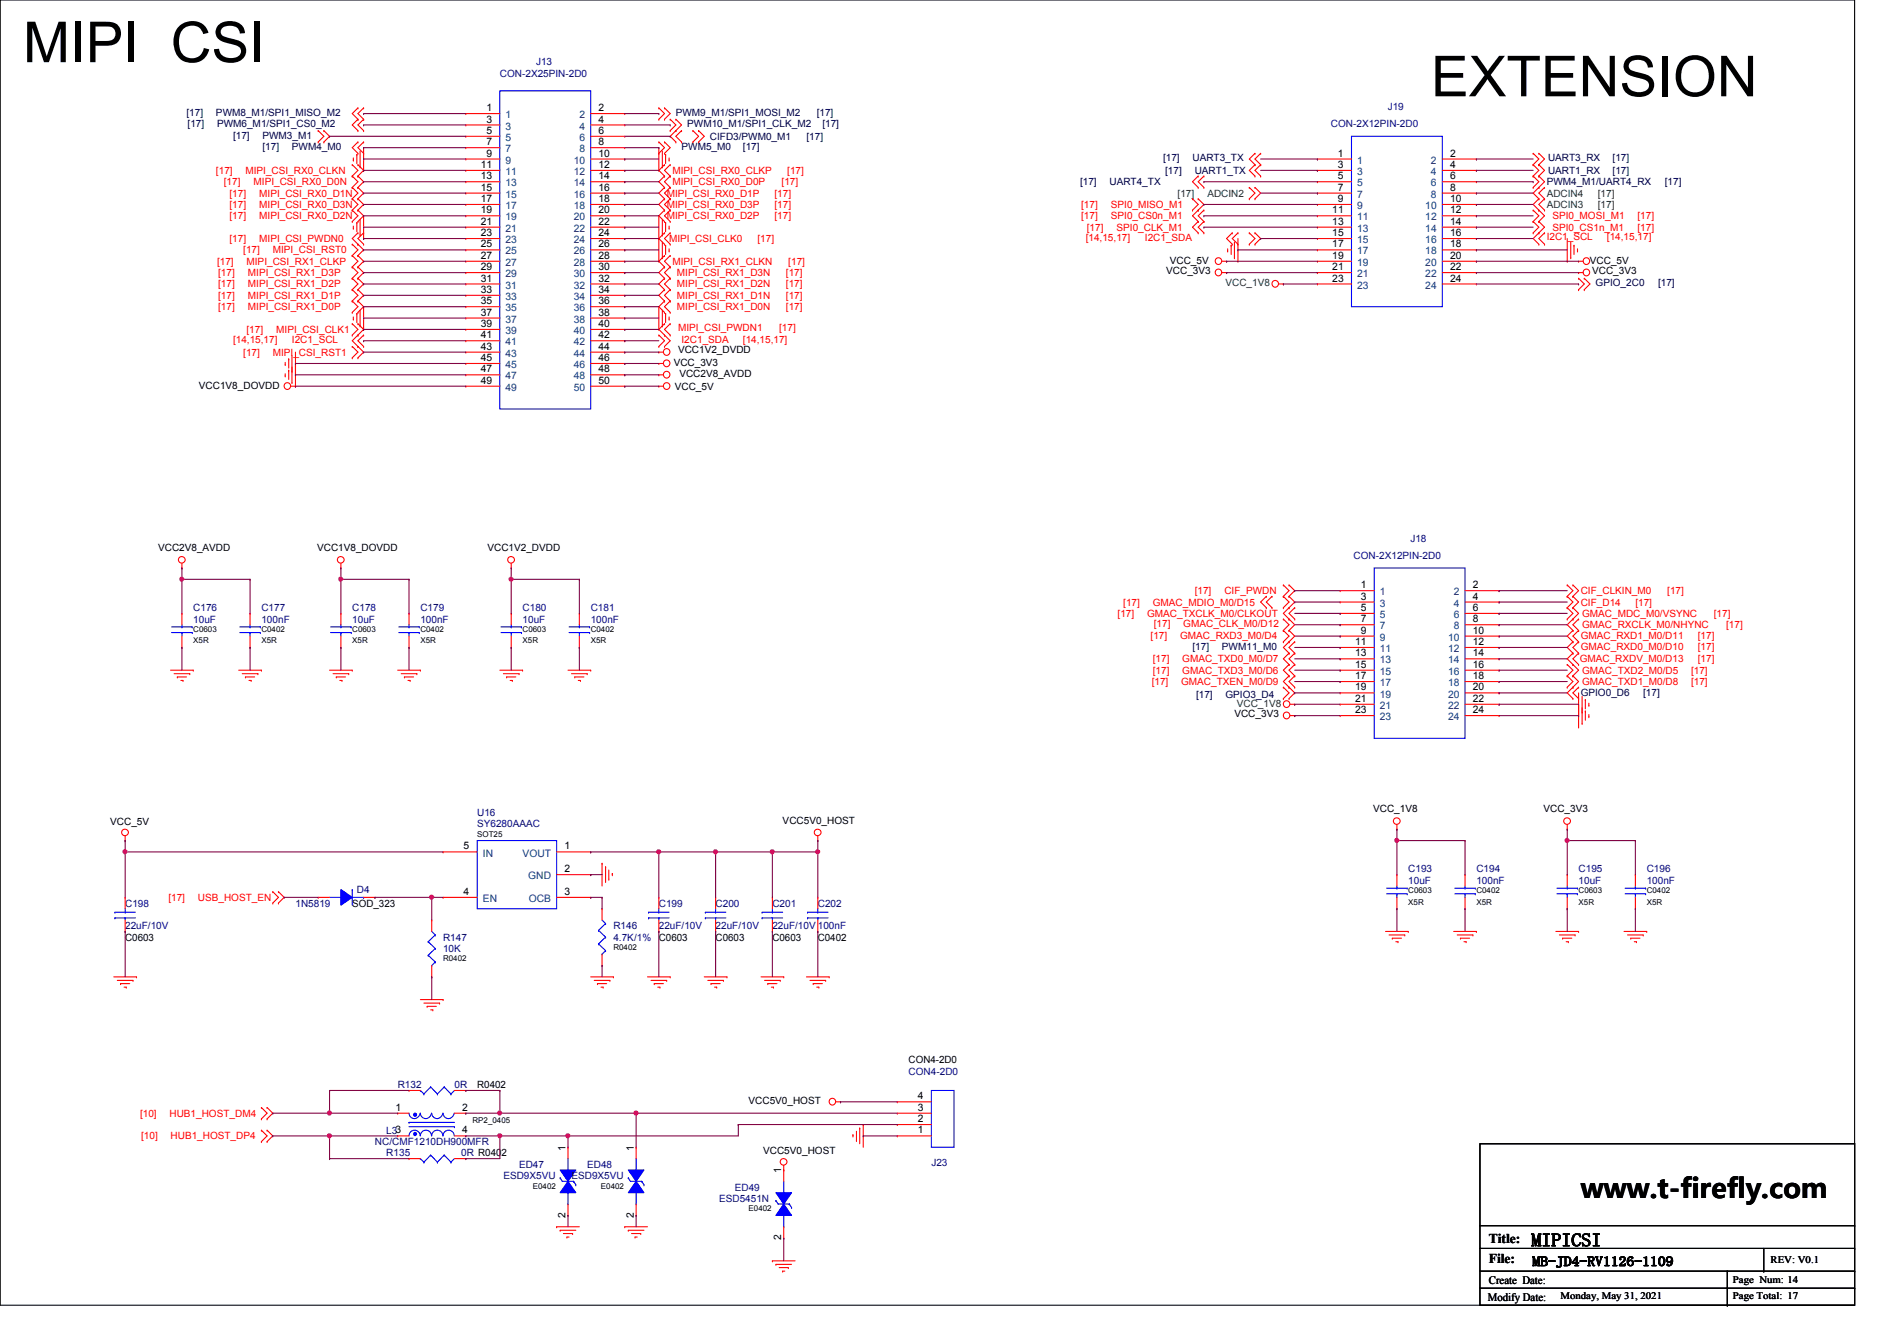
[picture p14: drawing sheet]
<svg xmlns="http://www.w3.org/2000/svg" width="297mm" height="210mm" viewBox="0 0 297 210" stroke-linecap="round" stroke-linejoin="round" font-family="sans-serif">
<defs><g id="words">
<g font-size="8.8">
<text x="3.6" y="9.7">MIPI CSI</text>
<text x="224.1" y="15.1">EXTENSION</text>
</g>
<text font-size="4.2" x="247.5" y="187.5">www.t-firefly.com</text>
<text font-size="2.8" x="239.8" y="195.1">MIPICSI</text>
<g font-size="2.1">
<text x="233.1" y="194.5">Title:</text>
<text x="233.1" y="197.7">File:</text>
<text x="239.9" y="198.2">MB-JD4-RV1126-1109</text>
</g>
<g font-size="1.8">
<text x="233" y="203.6">Modify Date:</text>
<text x="233.1" y="200.9">Create Date:</text>
</g>
<g font-size="1.6" fill="#000080">
<text x="83.9" y="10.2">J13</text>
<text x="78.3" y="12.1">CON-2X25PIN-2D0</text>
<text x="217.3" y="17.3">J19</text>
<text x="208.4" y="19.9">CON-2X12PIN-2D0</text>
<text x="212" y="87.5">CON-2X12PIN-2D0</text>
<text x="220.8" y="84.8">J18</text>
<text x="30.3" y="95.7">C176</text>
<text x="40.9" y="95.7">C177</text>
<text x="55.2" y="95.7">C178</text>
<text x="65.8" y="95.7">C179</text>
<text x="81.8" y="95.7">C180</text>
<text x="92.5" y="95.7">C181</text>
<text x="30.3" y="97.5">10uF</text>
<text x="40.9" y="97.5">100nF</text>
<text x="55.2" y="97.5">10uF</text>
<text x="65.8" y="97.5">100nF</text>
<text x="81.8" y="97.5">10uF</text>
<text x="92.5" y="97.5">100nF</text>
<text x="74.7" y="127.7">U16</text>
<text x="74.7" y="129.5">SY6280AAAC</text>
<text x="220.5" y="136.6">C193</text>
<text x="231.2" y="136.6">C194</text>
<text x="247.2" y="136.6">C195</text>
<text x="257.8" y="136.6">C196</text>
<text x="19.6" y="141.9">C198</text>
<text x="46.3" y="141.9">1N5819</text>
<text x="55.9" y="139.8">D4</text>
<text x="103.2" y="141.9">C199</text>
<text x="112.1" y="141.9">C200</text>
<text x="120.9" y="141.9">C201</text>
<text x="128.1" y="141.9">C202</text>
<text x="220.5" y="138.3">10uF</text>
<text x="231.2" y="138.3">100nF</text>
<text x="247.2" y="138.3">10uF</text>
<text x="257.8" y="138.3">100nF</text>
<text x="19.6" y="145.5">22uF/10V</text>
<text x="69.4" y="147.2">R147</text>
<text x="69.4" y="149">10K</text>
<text x="96.1" y="145.5">R146</text>
<text x="96.1" y="147.2">4.7K/1%</text>
<text x="103.2" y="145.5">22uF/10V</text>
<text x="112.1" y="145.5">22uF/10V</text>
<text x="120.9" y="145.5">22uF/10V 100nF</text>
<text x="62.3" y="170.3">R132</text>
<text x="71.2" y="170.3">0R</text>
<text x="142.3" y="168.2">CON4-2D0</text>
<text x="58.7" y="179.2">NC/CMF1210DH900MFR</text>
<text x="60.5" y="177.5">L33</text>
<text x="60.5" y="181">R135</text>
<text x="72.2" y="181">0R R0402</text>
<text x="78.8" y="184.6">ESD9X5VU</text>
<text x="81.3" y="182.8">ED47</text>
<text x="89.5" y="184.6">ESD9X5VU</text>
<text x="91.9" y="182.8">ED48</text>
<text x="145.8" y="182.5">J23</text>
<text x="112.6" y="188.1">ESD5451N</text>
<text x="115.1" y="186.4">ED49</text>
</g>
<g font-size="1.6">
<text x="76.2" y="17.4">1</text>
<text x="93.7" y="17.4">2</text>
<text x="76.2" y="19.2">3</text>
<text x="76.2" y="21">5</text>
<text x="76.2" y="22.7">7</text>
<text x="93.7" y="19.2">4</text>
<text x="93.7" y="21">6</text>
<text x="93.7" y="22.7">8</text>
<text x="75.3" y="26.3">11</text>
<text x="75.3" y="28.1">13</text>
<text x="75.3" y="29.8">15</text>
<text x="76.2" y="24.5">9</text>
<text x="93.7" y="24.5">10</text>
<text x="93.7" y="26.3">12</text>
<text x="93.7" y="28.1">14</text>
<text x="93.7" y="29.8">16</text>
<text x="209.5" y="24.5">1</text>
<text x="209.5" y="26.3">3</text>
<text x="209.5" y="28.1">5</text>
<text x="209.5" y="29.8">7</text>
<text x="227.1" y="24.5">2</text>
<text x="227.1" y="26.3">4</text>
<text x="227.1" y="28.1">6</text>
<text x="227.1" y="29.8">8</text>
<text x="75.3" y="31.6">17</text>
<text x="75.3" y="33.4">19</text>
<text x="75.3" y="35.2">21</text>
<text x="93.7" y="31.6">18</text>
<text x="93.7" y="33.4">20</text>
<text x="93.7" y="35.2">22</text>
<text x="208.6" y="33.4">11</text>
<text x="208.6" y="35.2">13</text>
<text x="209.5" y="31.6">9</text>
<text x="227.1" y="31.6">10</text>
<text x="227.1" y="33.4">12</text>
<text x="227.1" y="35.2">14</text>
<text x="75.3" y="37">23</text>
<text x="75.3" y="38.7">25</text>
<text x="75.3" y="40.5">27</text>
<text x="93.7" y="37">24</text>
<text x="93.7" y="38.7">26</text>
<text x="93.7" y="40.5">28</text>
<text x="183.2" y="41.3">VCC_5V</text>
<text x="208.6" y="37">15</text>
<text x="208.6" y="38.7">17</text>
<text x="208.6" y="40.5">19</text>
<text x="227.1" y="37">16</text>
<text x="227.1" y="38.7">18</text>
<text x="227.1" y="40.5">20</text>
<text x="249" y="41.3">VCC_5V</text>
<text x="75.3" y="42.3">29</text>
<text x="75.3" y="44.1">31</text>
<text x="75.3" y="45.8">33</text>
<text x="75.3" y="47.6">35</text>
<text x="93.7" y="42.3">30</text>
<text x="93.7" y="44.1">32</text>
<text x="93.7" y="45.8">34</text>
<text x="93.7" y="47.6">36</text>
<text x="182.6" y="42.9">VCC_3V3</text>
<text x="208.6" y="42.3">21</text>
<text x="208.6" y="44.1">23</text>
<text x="227.1" y="42.3">22</text>
<text x="227.1" y="44.1">24</text>
<text x="249.3" y="42.9">VCC_3V3</text>
<text x="75.3" y="49.4">37</text>
<text x="75.3" y="51.2">39</text>
<text x="75.3" y="53">41</text>
<text x="93.7" y="49.4">38</text>
<text x="93.7" y="51.2">40</text>
<text x="93.7" y="53">42</text>
<text x="75.3" y="54.7">43</text>
<text x="75.3" y="56.5">45</text>
<text x="75.3" y="58.3">47</text>
<text x="93.7" y="54.7">44</text>
<text x="93.7" y="56.5">46</text>
<text x="93.7" y="58.3">48</text>
<text x="105.5" y="57.3">VCC_3V3</text>
<text x="106.2" y="55.3">VCC1V2_DVDD</text>
<text x="106.4" y="59.1">VCC2V8_AVDD</text>
<text x="31.2" y="60.8">VCC1V8_DOVDD</text>
<text x="75.3" y="60.1">49</text>
<text x="93.7" y="60.1">50</text>
<text x="105.7" y="61">VCC_5V</text>
<text x="24.8" y="86.2">VCC2V8_AVDD</text>
<text x="49.7" y="86.2">VCC1V8_DOVDD</text>
<text x="76.3" y="86.2">VCC1V2_DVDD</text>
<text x="213.1" y="92.1">1</text>
<text x="213.1" y="93.9">3</text>
<text x="213.1" y="95.6">5</text>
<text x="230.6" y="92.1">2</text>
<text x="230.6" y="93.9">4</text>
<text x="230.6" y="95.6">6</text>
<text x="212.2" y="101">11</text>
<text x="213.1" y="97.4">7</text>
<text x="213.1" y="99.2">9</text>
<text x="230.6" y="97.4">8</text>
<text x="230.6" y="99.2">10</text>
<text x="230.6" y="101">12</text>
<text x="212.2" y="102.7">13</text>
<text x="212.2" y="104.5">15</text>
<text x="212.2" y="106.3">17</text>
<text x="230.6" y="102.7">14</text>
<text x="230.6" y="104.5">16</text>
<text x="230.6" y="106.3">18</text>
<text x="193.3" y="112.2">VCC_3V3</text>
<text x="212.2" y="108.1">19</text>
<text x="212.2" y="109.9">21</text>
<text x="212.2" y="111.6">23</text>
<text x="230.6" y="108.1">20</text>
<text x="230.6" y="109.9">22</text>
<text x="230.6" y="111.6">24</text>
<text x="17.3" y="129.1">VCC_5V</text>
<text x="122.6" y="128.9">VCC5V0_HOST</text>
<text x="215" y="127.1">VCC_1V8</text>
<text x="241.7" y="127.1">VCC_3V3</text>
<text x="72.6" y="133">5</text>
<text x="88.4" y="136.5">2</text>
<text x="88.4" y="133">1</text>
<text x="55.2" y="141.9">SOD_323</text>
<text x="72.6" y="140.1">4</text>
<text x="88.4" y="140.1">3</text>
<text x="19.6" y="147.2">C0603</text>
<text x="103.2" y="147.2">C0603</text>
<text x="112.1" y="147.2">C0603</text>
<text x="120.9" y="147.2">C0603</text>
<text x="128.1" y="147.2">C0402</text>
<text x="142.3" y="166.5">CON4-2D0</text>
<text x="61.9" y="173.9">1</text>
<text x="72.4" y="173.9">2</text>
<text x="74.7" y="170.3">R0402</text>
<text x="117.2" y="172.8">VCC5V0_HOST</text>
<text x="143.7" y="173.9">3</text>
<text x="143.7" y="172.1">4</text>
<text x="72.4" y="177.4">4</text>
<text x="143.7" y="177.4">1</text>
<text x="143.7" y="175.6">2</text>
<text x="88.6" y="180.1" transform="rotate(-90 88.6 180.1)">1</text>
<text x="99.2" y="180.1" transform="rotate(-90 99.2 180.1)">1</text>
<text x="119.5" y="180.7">VCC5V0_HOST</text>
<text x="122.3" y="183.7" transform="rotate(-90 122.3 183.7)">1</text>
<text x="88.6" y="190.6" transform="rotate(-90 88.6 190.6)">2</text>
<text x="99.2" y="190.6" transform="rotate(-90 99.2 190.6)">2</text>
<text x="122.3" y="194.1" transform="rotate(-90 122.3 194.1)">2</text>
<text x="277.2" y="197.7">REV: V0.1</text>
<text x="244.3" y="203.4">Monday, May 31, 2021</text>
<text x="271.4" y="200.9">Page Num: 14</text>
<text x="271.4" y="203.4">Page Total: 17</text>
</g>
<g font-size="1.6" fill="#000040">
<text x="29.2" y="18.2">[17]</text>
<text x="29.4" y="19.9">[17]</text>
<text x="33.8" y="18.2">PWM8_M1/SPI1_MISO_M2</text>
<text x="34" y="19.9">PWM6_M1/SPI1_CS0_M2</text>
<text x="36.5" y="21.7">[17]</text>
<text x="41.1" y="21.7">PWM3_M1</text>
<text x="41.1" y="23.5">[17]</text>
<text x="45.7" y="23.5">PWM4_M0</text>
<text x="105.8" y="18.2">PWM9_M1/SPI1_MOSI_M2</text>
<text x="106.7" y="23.5">PWM5_M0</text>
<text x="107.6" y="19.9">PWM10_M1/SPI1_CLK_M2</text>
<text x="111.2" y="21.9">CIFD3/PWM0_M1</text>
<text x="116.3" y="23.5">[17]</text>
<text x="126.3" y="21.9">[17]</text>
<text x="127.9" y="18.2">[17]</text>
<text x="128.8" y="19.9">[17]</text>
<text x="169.1" y="29">[17]</text>
<text x="173.7" y="29">UART4_TX</text>
<text x="182.1" y="25.3">[17]</text>
<text x="182.5" y="27.2">[17]</text>
<text x="186.7" y="25.3">UART3_TX</text>
<text x="187.1" y="27.2">UART1_TX</text>
<text x="242.2" y="29">PWM4_M1/UART4_RX</text>
<text x="242.4" y="25.3">UART3_RX</text>
<text x="242.4" y="27.2">UART1_RX</text>
<text x="252.5" y="25.3">[17]</text>
<text x="252.5" y="27.2">[17]</text>
<text x="260.7" y="29">[17]</text>
<text x="249.8" y="44.8">GPIO_2C0</text>
<text x="259.6" y="44.8">[17]</text>
<text x="186.7" y="101.7">[17]</text>
<text x="191.3" y="101.7">PWM11_M0</text>
<text x="187.3" y="109.2">[17]</text>
<text x="191.9" y="109.2">GPIO3_D4</text>
<text x="247.5" y="109">GPIO0_D6</text>
<text x="257.3" y="109">[17]</text>
</g>
<g font-size="1.6" fill="#004080">
<text x="79.2" y="18.5">1</text>
<text x="79.2" y="20.3">3</text>
<text x="79.2" y="22.1">5</text>
<text x="79.2" y="23.8">7</text>
<text x="90.7" y="18.5">2</text>
<text x="90.7" y="20.3">4</text>
<text x="90.7" y="22.1">6</text>
<text x="90.7" y="23.8">8</text>
<text x="79.2" y="25.6">9</text>
<text x="79.2" y="27.4">11</text>
<text x="79.2" y="29.2">13</text>
<text x="89.8" y="25.6">10</text>
<text x="89.8" y="27.4">12</text>
<text x="89.8" y="29.2">14</text>
<text x="212.5" y="25.6">1</text>
<text x="212.5" y="27.4">3</text>
<text x="212.5" y="29.2">5</text>
<text x="224.1" y="25.6">2</text>
<text x="224.1" y="27.4">4</text>
<text x="224.1" y="29.2">6</text>
<text x="79.2" y="30.9">15</text>
<text x="79.2" y="32.7">17</text>
<text x="79.2" y="34.5">19</text>
<text x="89.8" y="30.9">16</text>
<text x="89.8" y="32.7">18</text>
<text x="89.8" y="34.5">20</text>
<text x="212.5" y="30.9">7</text>
<text x="212.5" y="32.7">9</text>
<text x="212.5" y="34.5">11</text>
<text x="223.2" y="32.7">10</text>
<text x="223.2" y="34.5">12</text>
<text x="224.1" y="30.9">8</text>
<text x="79.2" y="36.3">21</text>
<text x="79.2" y="38.1">23</text>
<text x="79.2" y="39.8">25</text>
<text x="79.2" y="41.6">27</text>
<text x="89.8" y="36.3">22</text>
<text x="89.8" y="38.1">24</text>
<text x="89.8" y="39.8">26</text>
<text x="89.8" y="41.6">28</text>
<text x="212.5" y="36.3">13</text>
<text x="212.5" y="38.1">15</text>
<text x="212.5" y="39.8">17</text>
<text x="212.5" y="41.6">19</text>
<text x="223.2" y="36.3">14</text>
<text x="223.2" y="38.1">16</text>
<text x="223.2" y="39.8">18</text>
<text x="223.2" y="41.6">20</text>
<text x="79.2" y="43.4">29</text>
<text x="79.2" y="45.2">31</text>
<text x="79.2" y="46.9">33</text>
<text x="89.8" y="43.4">30</text>
<text x="89.8" y="45.2">32</text>
<text x="89.8" y="46.9">34</text>
<text x="212.5" y="43.4">21</text>
<text x="212.5" y="45.2">23</text>
<text x="223.2" y="43.4">22</text>
<text x="223.2" y="45.2">24</text>
<text x="79.2" y="48.7">35</text>
<text x="79.2" y="50.5">37</text>
<text x="79.2" y="52.3">39</text>
<text x="89.8" y="48.7">36</text>
<text x="89.8" y="50.5">38</text>
<text x="89.8" y="52.3">40</text>
<text x="79.2" y="54.1">41</text>
<text x="79.2" y="55.8">43</text>
<text x="79.2" y="57.6">45</text>
<text x="79.2" y="59.4">47</text>
<text x="89.8" y="54.1">42</text>
<text x="89.8" y="55.8">44</text>
<text x="89.8" y="57.6">46</text>
<text x="89.8" y="59.4">48</text>
<text x="79.2" y="61.2">49</text>
<text x="89.8" y="61.2">50</text>
<text x="216.1" y="93.2">1</text>
<text x="216.1" y="95">3</text>
<text x="227.6" y="93.2">2</text>
<text x="227.6" y="95">4</text>
<text x="216.1" y="96.7">5</text>
<text x="216.1" y="98.5">7</text>
<text x="216.1" y="100.3">9</text>
<text x="226.7" y="100.3">10</text>
<text x="227.6" y="96.7">6</text>
<text x="227.6" y="98.5">8</text>
<text x="216.1" y="102.1">11</text>
<text x="216.1" y="103.8">13</text>
<text x="216.1" y="105.6">15</text>
<text x="216.1" y="107.4">17</text>
<text x="226.7" y="102.1">12</text>
<text x="226.7" y="103.8">14</text>
<text x="226.7" y="105.6">16</text>
<text x="226.7" y="107.4">18</text>
<text x="216.1" y="109.2">19</text>
<text x="216.1" y="111">21</text>
<text x="216.1" y="112.7">23</text>
<text x="226.7" y="109.2">20</text>
<text x="226.7" y="111">22</text>
<text x="226.7" y="112.7">24</text>
<text x="75.6" y="134.1">IN</text>
<text x="81.8" y="134.1">VOUT</text>
<text x="82.7" y="137.6">GND</text>
<text x="75.6" y="141.2">EN</text>
<text x="82.8" y="141.2">OCB</text>
</g>
<g font-size="1.6" fill="#f00">
<text x="33.8" y="27.2">[17]</text>
<text x="35" y="29">[17]</text>
<text x="38.4" y="27.2">MIPI_CSI_RX0_CLKN</text>
<text x="39.7" y="29">MIPI_CSI_RX0_D0N</text>
<text x="105.3" y="27.2">MIPI_CSI_RX0_CLKP</text>
<text x="105.3" y="29">MIPI_CSI_RX0_D0P</text>
<text x="122.4" y="29">[17]</text>
<text x="123.3" y="27.2">[17]</text>
<text x="35.9" y="34.3">[17]</text>
<text x="35.9" y="32.6">[17]</text>
<text x="35.9" y="30.8">[17]</text>
<text x="40.6" y="34.3">MIPI_CSI_RX0_D2N</text>
<text x="40.6" y="32.6">MIPI_CSI_RX0_D3N</text>
<text x="40.6" y="30.8">MIPI_CSI_RX0_D1N</text>
<text x="104.4" y="34.3">MIPI_CSI_RX0_D2P</text>
<text x="104.4" y="32.6">MIPI_CSI_RX0_D3P</text>
<text x="104.4" y="30.8">MIPI_CSI_RX0_D1P</text>
<text x="121.3" y="34.3">[17]</text>
<text x="121.3" y="32.6">[17]</text>
<text x="121.3" y="30.8">[17]</text>
<text x="169.3" y="34.3">[17]</text>
<text x="169.3" y="32.6">[17]</text>
<text x="173.9" y="34.3">SPI0_CS0n_M1</text>
<text x="173.9" y="32.6">SPI0_MISO_M1</text>
<text x="243.1" y="34.3">SPI0_MOSI_M1</text>
<text x="256.4" y="34.3">[17]</text>
<text x="34" y="41.4">[17]</text>
<text x="35.9" y="37.9">[17]</text>
<text x="38.1" y="39.7">[17]</text>
<text x="38.6" y="41.4">MIPI_CSI_RX1_CLKP</text>
<text x="40.6" y="37.9">MIPI_CSI_PWDN0</text>
<text x="42.7" y="39.7">MIPI_CSI_RST0</text>
<text x="104.8" y="37.9">MIPI_CSI_CLK0</text>
<text x="105.3" y="41.4">MIPI_CSI_RX1_CLKN</text>
<text x="118.6" y="37.9">[17]</text>
<text x="123.4" y="41.4">[17]</text>
<text x="170" y="37.7">[14,15,17]</text>
<text x="170.2" y="36.1">[17]</text>
<text x="174.8" y="36.1">SPI0_CLK_M1</text>
<text x="179.3" y="37.7">I2C1_SDA</text>
<text x="242.2" y="37.5">I2C1_SCL</text>
<text x="243.1" y="36.1">SPI0_CS1n_M1</text>
<text x="251.6" y="37.5">[14,15,17]</text>
<text x="256.4" y="36.1">[17]</text>
<text x="34.2" y="43.2">[17]</text>
<text x="34.2" y="45">[17]</text>
<text x="34.2" y="46.8">[17]</text>
<text x="38.8" y="43.2">MIPI_CSI_RX1_D3P</text>
<text x="38.8" y="45">MIPI_CSI_RX1_D2P</text>
<text x="38.8" y="46.8">MIPI_CSI_RX1_D1P</text>
<text x="106" y="43.2">MIPI_CSI_RX1_D3N</text>
<text x="106" y="45">MIPI_CSI_RX1_D2N</text>
<text x="106" y="46.8">MIPI_CSI_RX1_D1N</text>
<text x="123.1" y="43.2">[17]</text>
<text x="123.1" y="45">[17]</text>
<text x="123.1" y="46.8">[17]</text>
<text x="34.2" y="48.6">[17]</text>
<text x="36.5" y="53.7">[14,15,17]</text>
<text x="38.6" y="52.1">[17]</text>
<text x="38.8" y="48.6">MIPI_CSI_RX1_D0P</text>
<text x="43.3" y="52.1">MIPI_CSI_CLK1</text>
<text x="45.7" y="53.7">I2C1_SCL</text>
<text x="106" y="48.6">MIPI_CSI_RX1_D0N</text>
<text x="106.2" y="51.8">MIPI_CSI_PWDN1</text>
<text x="106.7" y="53.7">I2C1_SDA</text>
<text x="116.3" y="53.7">[14,15,17]</text>
<text x="122" y="51.8">[17]</text>
<text x="123.1" y="48.6">[17]</text>
<text x="38.1" y="55.7">[17]</text>
<text x="42.7" y="55.7">MIPI_CSI_RST1</text>
<text x="175.9" y="94.8">[17]</text>
<text x="180.5" y="94.8">GMAC_MDIO_M0/D15</text>
<text x="187.1" y="93">[17]</text>
<text x="191.7" y="93">CIF_PWDN</text>
<text x="247.5" y="93">CIF_CLKIN_M0</text>
<text x="247.5" y="94.8">CIF_D14</text>
<text x="256.1" y="94.8">[17]</text>
<text x="261.1" y="93">[17]</text>
<text x="175" y="96.6">[17]</text>
<text x="179.6" y="96.6">GMAC_TXCLK_M0/CLKOUT</text>
<text x="180.2" y="99.9">[17]</text>
<text x="180.7" y="98.2">[17]</text>
<text x="184.8" y="99.9">GMAC_RXD3_M0/D4</text>
<text x="185.3" y="98.2">GMAC_CLK_M0/D12</text>
<text x="247.5" y="99.9">GMAC_RXD1_M0/D11</text>
<text x="247.5" y="101.7">GMAC_RXD0_M0/D10</text>
<text x="247.7" y="98.3">GMAC_RXCLK_M0/NHYNC</text>
<text x="247.7" y="96.6">GMAC_MDC_M0/VSYNC</text>
<text x="265.8" y="99.9">[17]</text>
<text x="265.8" y="101.7">[17]</text>
<text x="268.3" y="96.6">[17]</text>
<text x="270.3" y="98.3">[17]</text>
<text x="180.3" y="107.2">[17]</text>
<text x="180.5" y="103.7">[17]</text>
<text x="180.5" y="105.5">[17]</text>
<text x="185" y="107.2">GMAC_TXEN_M0/D9</text>
<text x="185.1" y="103.7">GMAC_TXD0_M0/D7</text>
<text x="185.1" y="105.5">GMAC_TXD3_M0/D6</text>
<text x="247.4" y="103.7">GMAC_RXDV_M0/D13</text>
<text x="247.7" y="105.5">GMAC_TXD2_M0/D5</text>
<text x="247.7" y="107.2">GMAC_TXD1_M0/D8</text>
<text x="264.8" y="105.5">[17]</text>
<text x="264.8" y="107.2">[17]</text>
<text x="265.8" y="103.7">[17]</text>
<text x="26.4" y="141">[17]</text>
<text x="31" y="141">USB_HOST_EN</text>
<text x="21.9" y="174.8">[10]</text>
<text x="22.1" y="178.4">[10]</text>
<text x="26.5" y="174.8">HUB1_HOST_DM4</text>
<text x="26.7" y="178.4">HUB1_HOST_DP4</text>
</g>
<g font-size="1.6" fill="#008000">
<text x="184.4" y="30.8">[17]</text>
<text x="189.1" y="30.8">ADCIN2</text>
<text x="242.2" y="30.8">ADCIN4</text>
<text x="242.2" y="32.6">ADCIN3</text>
<text x="250.2" y="30.8">[17]</text>
<text x="250.2" y="32.6">[17]</text>
<text x="191.9" y="44.8">VCC_1V8</text>
<text x="193.7" y="110.6">VCC_1V8</text>
</g>
<g font-size="1.3">
<text x="30.3" y="98.9">C0603</text>
<text x="30.3" y="100.7">X5R</text>
<text x="40.9" y="98.9">C0402</text>
<text x="40.9" y="100.7">X5R</text>
<text x="55.2" y="98.9">C0603</text>
<text x="55.2" y="100.7">X5R</text>
<text x="65.8" y="98.9">C0402</text>
<text x="65.8" y="100.7">X5R</text>
<text x="81.8" y="98.9">C0603</text>
<text x="81.8" y="100.7">X5R</text>
<text x="92.5" y="98.9">C0402</text>
<text x="92.5" y="100.7">X5R</text>
<text x="74.7" y="130.9">SOT25</text>
<text x="220.5" y="139.8">C0603</text>
<text x="220.5" y="141.6">X5R</text>
<text x="231.2" y="139.8">C0402</text>
<text x="231.2" y="141.6">X5R</text>
<text x="247.2" y="139.8">C0603</text>
<text x="247.2" y="141.6">X5R</text>
<text x="257.8" y="139.8">C0402</text>
<text x="257.8" y="141.6">X5R</text>
<text x="96.1" y="148.7">R0402</text>
<text x="69.4" y="150.5">R0402</text>
<text x="74" y="175.7">RP2_0405</text>
<text x="83.4" y="186.1">E0402</text>
<text x="94.1" y="186.1">E0402</text>
<text x="117.2" y="189.6">E0402</text>
</g>
</g></defs>
<g fill="none" stroke="#000" stroke-width=".17">
<path d="M0 0h290.4v204.3h-290.4zM231.7 179h58.7v25.3h-58.7zM231.7 191.9h58.7M231.7 195.4h58.7M231.7 199h58.7M270.5 199v5.3M276.2 199h.1M276.2 195.4v3.6M290.4 191.9h.1M290.4 195.4h.1M290.4 199h.1M231.7 201.6h58.7"/>
<path d="M270.5 204.3h.1M290.4 201.6h.1"/>
</g>
<g fill="none" stroke="#f00" stroke-width=".17">
<path d="M56 18.7h.1M56 16.9h.1M56 16.9l-.8 .9 .8 .9M56 18.7l-.8 .9 .8 .8M56.9 18.7h.1M56.9 16.9h.1M56.9 18.7l-.9 .9 .9 .8M56.9 16.9l-.9 .9 .9 .9M103.2 18.7h.1M103.2 16.9h.1M103.2 16.9l.9 .9-.9 .9M104.1 18.7h.1"/>
<path d="M104.1 16.9h.1M104.1 16.9l.8 .9-.8 .9M104.9 18.7h.1M104.9 18.7l.9 .9-.9 .8M105.8 18.7h.1M105.8 18.7l.9 .9-1.8 1.7 .9 .9M49.8 22.2h.1M49.8 20.4h.1M49.8 20.4l.9 .9-.9 .9M50.7 20.4h.1M50.7 22.2h.1M50.7 20.4l.9 .9-.9 .9"/>
<path d="M55.2 29.3h.1M55.2 27.6h.1M55.2 34.7h.1M55.2 32.9h.1M55.2 31.1h.1M55.2 25.8h.1M55.2 38.2h.1M55.2 27.6l.8 .8-.8 .9M55.2 32.9l.8 .9-.8 .9M55.2 31.1l.8 .9-.8 .9M55.2 29.3l.8 .9-.8 .9M55.2 25.8l.8 .9-.8 .9"/>
<path d="M55.2 38.2l.8 .9-.8 .9M55.3 35.7h.1M55.3 25.1h.1M55.3 24.7v.4M55.3 35.4v.3M55.9 34.8h.1M55.9 24.2h.1M55.9 24.2v1.4M55.9 34.8v1.5M56 27.6h.1M56 29.3h.1M56 38.2h.1"/>
<path d="M56 36.4h.1M56 32.9h.1M56 34.7h.1M56 31.1h.1M56 25.8h.1M56 20.4h.1M56 24h.1M56 22.2h.1M56 27.6l.9 .8-.9 .9M56 36.4l-.8 .9 .8 .9M56 32.9l.9 .9M56 31.1l.9 .9-.9 .9"/>
<path d="M56 29.3l.9 .9-.9 .9M56 25.8l.9 .9M56 38.2l.9 .9-.9 .9M56 22.2l-.8 .9 .8 .9M56.4 36.8h.1M56.4 26.1h.1M56.4 23.7v2.4M56.4 34.3v2.5M56.9 37.3h.1M56.9 26.7h.1M56.9 38.2h.1M56.9 36.4h.1"/>
<path d="M56.9 20.4h.1M56.9 24h.1M56.9 22.2h.1M56.9 23.1v3.6M56.9 33.8v3.5M56.9 36.4l-.9 .9 .9 .9M56.9 33.8l-.9 .9M56.9 26.7l-.9 .9M56.9 22.2l-.9 .9 .9 .9M103.2 37.3h.1M103.2 26.7h.1M103.2 24h.1"/>
<path d="M103.2 22.2h.1M103.2 23.1v3.6M103.2 33.8v7.1M103.2 33.8l.9 .9M103.2 26.7l.9 .9M103.2 37.3l.9 .9M103.2 22.2l.9 .9-.9 .9M103.7 36.8h.1M103.7 26.1h.1M103.7 23.7v2.4M103.7 34.3v2.5M103.7 37.9v2.4"/>
<path d="M104.1 32.9h.1M104.1 34.7h.1M104.1 31.1h.1M104.1 29.3h.1M104.1 25.8h.1M104.1 27.6h.1M104.1 36.4h.1M104.1 38.2h.1M104.1 24h.1M104.1 22.2h.1M104.1 32.9l-.9 .9M104.1 31.1l-.9 .9 .9 .9"/>
<path d="M104.1 29.3l-.9 .9 .9 .9M104.1 25.8l-.9 .9M104.1 36.4l-.9 .9M104.1 27.6l-.9 .8 .9 .9M104.1 22.2l.8 .9-.8 .9M104.2 34.8h.1M104.2 38.4h.1M104.2 24.2h.1M104.2 24.2v1.4M104.2 34.8v1.5M104.2 38.4v1.4M104.8 35.7h.1"/>
<path d="M104.8 39.3h.1M104.8 25.1h.1M104.8 24.7v.4M104.8 35.4v.3M104.8 38.9v.4M104.9 34.7h.1M104.9 32.9h.1M104.9 31.1h.1M104.9 29.3h.1M104.9 27.6h.1M104.9 25.8h.1M104.9 38.2h.1"/>
<path d="M104.9 36.4h.1M104.9 20.4h.1M104.9 32.9l-.8 .9 .8 .9M104.9 31.1l-.8 .9 .8 .9M104.9 29.3l-.8 .9 .8 .9M104.9 25.8l-.8 .9 .8 .9M104.9 36.4l-.8 .9 .8 .9M104.9 27.6l-.8 .8 .8 .9M105.8 20.4h.1M105.8 22.2h.1M106.7 22.2h.1M106.7 20.4h.1"/>
<path d="M106.7 20.4l-.9 .9 .9 .9M108.5 22.2h.1M108.5 20.4h.1M108.5 20.4l.9 .9-.9 .9M109.4 22.2h.1M109.4 20.4h.1M109.4 20.4l.9 .9-.9 .9M186.7 32.9h.1M186.7 31.1h.1M186.7 31.1l.9 .9-.9 .9M187.6 34.7h.1M187.6 32.9h.1"/>
<path d="M187.6 36.4h.1M187.6 31.1h.1M187.6 29.3h.1M187.6 27.6h.1M187.6 31.1l.9 .9-1.8 1.8 .9 .9M187.6 34.7l-.9 .9 .9 .8M187.6 27.6l-.9 .8 .9 .9M188.5 34.7h.1M188.5 32.9h.1M188.5 36.4h.1M188.5 29.3h.1M188.5 27.6h.1"/>
<path d="M188.5 32.9l-.9 .9 .9 .9M188.5 34.7l-.9 .9 .9 .8M188.5 27.6l-.9 .8 .9 .9M192.2 39.3h.1M192.2 38.9v.4M192.8 38.4h.1M192.8 38.4v1.4M193 36.4h.1M193 38.2h.1M193 36.4l-.9 .9 .9 .9M193.3 37.9v2.4M193.8 36.4h.1"/>
<path d="M193.8 38.2h.1M193.8 37.3v3.6M193.8 36.4l-.8 .9 .8 .9M195.6 31.1h.1M195.6 29.3h.1M195.6 36.4h.1M195.6 38.2h.1M195.6 29.3l.9 .9-.9 .9M195.6 36.4l.9 .9-.9 .9M196.5 29.3h.1M196.5 31.1h.1M196.5 25.8h.1"/>
<path d="M196.5 24h.1M196.5 27.6h.1M196.5 38.2h.1M196.5 36.4h.1M196.5 29.3l.9 .9-.9 .9M196.5 24l-.9 .9 .9 .9M196.5 25.8l-.9 .9 .9 .9M196.5 36.4l.9 .9-.9 .9M197.4 25.8h.1M197.4 24h.1M197.4 27.6h.1M197.4 24l-.9 .9 .9 .9"/>
<path d="M197.4 25.8l-.9 .9 .9 .9M240.1 34.7h.1M240.1 32.9h.1M240.1 36.4h.1M240.1 24h.1M240.1 25.8h.1M240.1 27.6h.1M240.1 29.3h.1M240.1 32.9l.9 .9-.9 .9M240.1 34.7l.9 .9-.9 .8M240.1 24l.9 .9-.9 .9M240.1 25.8l.9 .9-.9 .9"/>
<path d="M240.1 27.6l.9 .8-.9 .9M241 29.3h.1M241 31.1h.1M241 34.7h.1M241 32.9h.1M241 36.4h.1M241 24h.1M241 25.8h.1M241 27.6h.1M241 38.2h.1M241 27.6l.8 .8-1.7 1.8 .9 .9M241 31.1l-.9 .9 1.7 1.8-.8 .9"/>
<path d="M241 34.7l.8 .9-1.7 1.7 .9 .9M241 24l.8 .9-.8 .9M241 25.8l.8 .9-.8 .9M241.8 31.1h.1M241.8 29.3h.1M241.8 32.9h.1M241.8 38.2h.1M241.8 36.4h.1M241.8 29.3l-.8 .9 .8 .9M241.8 31.1l-.8 .9 .8 .9M241.8 36.4l-.8 .9 .8 .9M245.4 37.3v3.6"/>
<path d="M246 37.9v2.4M246.5 38.4h.1M246.5 38.4v1.4M247 39.3h.1M247 38.9v.4M44.7 57.1h.1M44.7 58.8h.1M44.7 56.7v.4M44.7 58.5v.3M45.2 56.2h.1M45.2 58h.1M45.2 56.2v1.4"/>
<path d="M45.2 58v1.4M45.7 58.1h.1M45.7 59.9h.1M45.7 55.7v4.2M46.3 58.7h.1M46.3 55.1v5.4M55.2 43.6h.1M55.2 41.8h.1M55.2 45.3h.1M55.2 47.1h.1M55.2 48.9h.1M55.2 52.5h.1"/>
<path d="M55.2 50.7h.1M55.2 40h.1M55.2 56h.1M55.2 54.2h.1M55.2 41.8l.8 .9-.8 .9M55.2 43.6l.8 .8-.8 .9M55.2 45.3l.8 .9-.8 .9M55.2 47.1l.8 .9-.8 .9M55.2 50.7l.8 .9-.8 .9M55.2 40l.8 .9-.8 .9M55.2 54.2l.8 .9-.8 .9M55.3 50h.1"/>
<path d="M55.3 49.6v.4M55.9 49.1h.1M55.9 49.1v1.4M56 54.2h.1M56 52.5h.1M56 41.8h.1M56 43.6h.1M56 45.3h.1M56 47.1h.1M56 48.9h.1M56 50.7h.1M56 40h.1"/>
<path d="M56 56h.1M56 41.8l.9 .9-.9 .9M56 43.6l.9 .8-.9 .9M56 45.3l.9 .9-.9 .9M56 47.1l.9 .9M56 50.7l.9 .9M56 40l.9 .9-.9 .9M56.4 51h.1M56.4 48.6v2.4M56.9 51.6h.1M56.9 54.2h.1M56.9 52.5h.1"/>
<path d="M56.9 48v3.6M56.9 51.6l-1.7 1.7 1.7 1.8-.9 .9M56.9 52.5l-.9 .8 .9 .9M56.9 48l-.9 .9M103.2 55.1h.1M103.2 58.7h.1M103.2 51.6h.1M103.2 40.9h.1M103.2 56.9h.1M103.2 54.2h.1M103.2 52.5h.1M103.2 55.1h.7"/>
<path d="M103.2 58.7h.7M103.2 48v3.6M103.2 56.9h.7M103.2 51.6l1.7 1.7-.8 .9M103.2 52.5l.9 .8-.9 .9M103.2 48l.9 .9M103.2 40.9l.9 .9M103.7 51h.1M103.7 40.3h.1M103.7 48.6v2.4M104.1 54.2h.1M104.1 52.5h.1"/>
<path d="M104.1 41.8h.1M104.1 43.6h.1M104.1 45.3h.1M104.1 47.1h.1M104.1 48.9h.1M104.1 50.7h.1M104.1 40h.1M104.1 41.8l-.9 .9 .9 .9M104.1 43.6l-.9 .8 .9 .9M104.1 45.3l-.9 .9 .9 .9M104.1 47.1l-.9 .9M104.1 50.7l-.9 .9"/>
<path d="M104.1 40l-.9 .9M104.2 49.1h.1M104.2 49.1v1.4M104.8 50h.1M104.8 49.6v.4M104.9 43.6h.1M104.9 41.8h.1M104.9 45.3h.1M104.9 47.1h.1M104.9 48.9h.1M104.9 50.7h.1M104.9 52.5h.1"/>
<path d="M104.9 40h.1M104.9 41.8l-.8 .9 .8 .9M104.9 43.6l-.8 .8 .8 .9M104.9 45.3l-.8 .9 .8 .9M104.9 47.1l-.8 .9 .8 .9M104.9 50.7l-.8 .9 .8 .9M104.9 40l-.8 .9 .8 .9M191.3 42.7h.8M191.3 40.9h.8M192.1 42.7h.1M192.1 40.9h.1M193.3 40.3h.1"/>
<path d="M193.8 40.9h.1M200.2 44.4h.8M201 44.4h.1M245.4 40.9h.1M246 40.3h.1M247.2 42.7h.1M247.2 40.9h.1M247.2 45.3h.1M247.2 43.6h.1M247.2 42.7h.7M247.2 40.9h.7M247.2 43.6l.9 .8-.9 .9"/>
<path d="M248.1 45.3h.1M248.1 43.6h.1M248.1 43.6l.9 .8-.9 .9M45.5 60.5h.8M46.3 60.5h.1M103.2 60.5h.1M103.2 60.5h.7M28.5 88.9h.1M28.5 88.2v.7M53.4 88.9h.1M53.4 88.2v.7M80 88.9h.1"/>
<path d="M80 96h.1M80 88.2v.7M80 96v1.8M80 99.6v1.7M198.3 95.1h.1M198.3 93.3h.1M198.3 93.3l-.9 .9 .9 .9M199.2 95.1h.1M199.2 93.3h.1M199.2 93.3l-.9 .9 .9 .9M201 95.1h.1M201 93.3h.1"/>
<path d="M201 98.7h.1M201 96.9h.1M201 91.6h.1M201 93.3l.8 .9-.8 .9M201 96.9l.8 .9-.8 .9M201 98.7l.8 .9-.8 .9M201 91.6l.8 .9-.8 .8M201.8 93.3h.1M201.8 95.1h.1M201.8 98.7h.1M201.8 96.9h.1M201.8 91.6h.1"/>
<path d="M201.8 93.3l.9 .9-1.7 1.8 1.7 1.8-.9 .9M201.8 98.7l.9 .9-1.7 1.7 .8 .9M201.8 91.6l.9 .9-.9 .8M202.7 96.9h.1M202.7 95.1h.1M202.7 95.1l-.9 .9 .9 .9M245.4 93.3h.1M245.4 91.6h.1M245.4 96.9h.1M245.4 95.1h.1M245.4 91.6l.9 .9-.9 .8M245.4 95.1l.9 .9-.9 .9"/>
<path d="M245.4 93.3l.9 .9-.9 .9M246.3 98.7h.1M246.3 96.9h.1M246.3 93.3h.1M246.3 91.6h.1M246.3 95.1h.1M246.3 95.1l.9 .9-1.8 1.8 .9 .9M246.3 98.7l-.9 .9 .9 .9M246.3 91.6l.9 .9-.9 .8M246.3 93.3l.9 .9-.9 .9M247.2 96.9h.1M247.2 98.7h.1"/>
<path d="M247.2 96.9l-.9 .9 .9 .9M247.2 98.7l-.9 .9 .9 .9M26.7 104.9h3.6M27.3 105.5h2.4M27.8 106h.1M27.8 106h1.4M28.3 106.5h.4M28.7 106.5h.1M29.7 105.5h.1M30.3 104.9h.1M37.4 104.9h3.5M37.9 105.5h2.5"/>
<path d="M38.4 106h.1M38.4 106h1.5M39 106.5h.3M39.3 106.5h.1M40.4 105.5h.1M40.9 104.9h.1M51.6 104.9h3.6M52.2 105.5h2.4M52.7 106h.1M52.7 106h1.4M53.2 106.5h.3M53.5 106.5h.1"/>
<path d="M54.6 105.5h.1M55.2 104.9h.1M62.3 104.9h3.5M62.8 105.5h2.5M63.3 106h.1M63.3 106h1.5M63.9 106.5h.3M64.2 106.5h.1M65.3 105.5h.1M65.8 104.9h.1M78.3 104.9h3.5M78.8 105.5h2.5"/>
<path d="M79.3 106h.1M79.3 106h1.5M79.9 106.5h.3M80 101.3h.1M80.2 106.5h.1M81.3 105.5h.1M81.8 104.9h.1M88.9 104.9h3.6M89.5 105.5h2.4M90 106h.1M90 106h1.4M90.5 106.5h.4"/>
<path d="M90.9 106.5h.1M91.9 105.5h.1M92.5 104.9h.1M201 107.6h.1M201 109.3h.1M201 100.5h.1M201 107.6l.8 .9-.8 .8M201.8 104h.1M201.8 102.2h.1M201.8 107.6h.1M201.8 105.8h.1M201.8 100.5h.1"/>
<path d="M201.8 109.3h.1M201.8 102.2l-.8 .9 .8 .9M201.8 105.8l-.8 .9 1.7 1.8-.9 .8M201.8 104l-.8 .9 .8 .9M202 110.2h.7M202 112h.7M202.7 110.2h.1M202.7 112h.1M202.7 104h.1M202.7 102.2h.1M202.7 107.6h.1M202.7 105.8h.1"/>
<path d="M202.7 100.5h.1M202.7 102.2l-.9 .9 .9 .9M202.7 105.8l-.9 .9 .9 .9M202.7 100.5l-.9 .8 .9 .9M202.7 104l-.9 .9 .9 .9M245.4 105.8h.1M245.4 104h.1M245.4 107.6h.1M245.4 104l.9 .9-.9 .9M245.4 105.8l.9 .9-.9 .9M246.3 100.5h.1M246.3 102.2h.1"/>
<path d="M246.3 104h.1M246.3 105.8h.1M246.3 107.6h.1M246.3 109.3h.1M246.3 102.2l-.9 .9 1.8 1.8-.9 .9M246.3 100.5l-.9 .8 .9 .9M246.3 105.8l.9 .9-1.8 1.8 .9 .8M247.2 112h.1M247.2 113.8h.1M247.2 100.5h.1M247.2 104h.1M247.2 102.2h.1"/>
<path d="M247.2 109.3h.1M247.2 107.6h.1M247.2 108.5v5.3M247.2 102.2l-.9 .9 .9 .9M247.2 100.5l-.9 .8 .9 .9M247.2 107.6l-.9 .9 .9 .8M247.7 111.5h.1M247.7 113.2h.1M247.7 109v4.2M248.2 109.5h.1M248.2 111.3h.1M248.2 109.5v1.5"/>
<path d="M248.2 111.3v1.4M248.8 110.4h.1M248.8 112.2h.1M248.8 110.1v.3M248.8 111.8v.4M19.6 131.6h.1M19.6 130.9v.7M42.7 139.6h.1M42.7 139.6l.9 .9-.9 .9M43.6 139.6h.1M43.6 139.6l.9 .9-.9 .9M94.3 135.1h.1"/>
<path d="M94.3 135.1v3.6M94.8 135.7h.1M94.8 135.7v2.4M95.3 137.6h.1M95.3 136.2v1.4M95.9 136.7h.1M95.9 136.7v.4M128.1 131.6h.1M128.1 130.9v.7M218.7 129.8h.1M218.7 136.9h.1M218.7 129.1v.7"/>
<path d="M218.7 136.9v1.8M245.4 129.8h.1M245.4 129.1v.7M17.8 152.9h3.6M18.4 153.5h2.4M18.9 154h.1M18.9 154h1.4M19.4 154.5h.4M19.8 154.5h.1M20.8 153.5h.1M21.4 152.9h.1M42.7 141.4h.1"/>
<path d="M43.6 141.4h.1M65.8 156.5h3.6M66.4 157h2.4M66.9 157.5h.1M66.9 157.5h1.4M67.4 158.1h.4M67.6 144h.1M67.6 152.9h.1M67.6 144v1.8M67.6 151.1v1.8M67.8 158.1h.1M68.8 157h.1"/>
<path d="M69.4 156.5h.1M92.5 152.9h3.6M93 153.5h2.5M93.6 154h.1M93.6 154h1.4M94.1 154.5h.3M94.4 154.5h.1M95.5 153.5h.1M96.1 152.9h.1M101.4 152.9h3.5M101.9 153.5h2.5M102.4 154h.1"/>
<path d="M102.4 154h1.5M103 154.5h.3M103.3 154.5h.1M104.4 153.5h.1M104.9 152.9h.1M110.3 152.9h3.5M110.8 153.5h2.5M111.3 154h.1M111.3 154h1.5M111.9 154.5h.3M112.2 154.5h.1M113.3 153.5h.1"/>
<path d="M113.8 152.9h.1M119.2 152.9h3.5M119.7 153.5h2.5M120.2 154h.1M120.2 154h1.5M120.8 154.5h.3M121.1 154.5h.1M122.2 153.5h.1M122.7 152.9h.1M126.3 152.9h3.5M126.8 153.5h2.5M127.3 154h.1"/>
<path d="M127.3 154h1.5M127.9 154.5h.3M128.2 154.5h.1M129.3 153.5h.1M129.8 152.9h.1M217 145.8h3.5M217.5 146.3h2.5M218 146.9h.1M218 146.9h1.5M218.6 147.4h.3M218.7 142.2h.1M218.7 140.5v1.7"/>
<path d="M218.9 147.4h.1M220 146.3h.1M220.5 145.8h.1M227.6 145.8h3.6M228.2 146.3h2.4M228.7 146.9h.1M228.7 146.9h1.4M229.2 147.4h.4M229.6 147.4h.1M230.6 146.3h.1M231.2 145.8h.1M243.6 145.8h3.6"/>
<path d="M244.2 146.3h2.4M244.7 146.9h.1M244.7 146.9h1.4M245.2 147.4h.4M245.6 147.4h.1M246.6 146.3h.1M247.2 145.8h.1M254.3 145.8h3.5M254.8 146.3h2.5M255.4 146.9h.1M255.4 146.9h1.4M255.9 147.4h.3"/>
<path d="M256.2 147.4h.1M257.3 146.3h.1M257.8 145.8h.1M40.9 175.1h.1M40.9 173.4h.1M40.9 178.7h.1M40.9 176.9h.1M40.9 173.4l.9 .8-.9 .9M40.9 176.9l.9 .9-.9 .9M41.8 173.4h.1M41.8 175.1h.1M41.8 176.9h.1"/>
<path d="M41.8 178.7h.1M41.8 173.4l.9 .8-.9 .9M41.8 176.9l.9 .9-.9 .9M130.9 172.5h.7M131.6 172.5h.1M133.6 177.6h.1M133.6 177.6v.4M134.1 178.5h.1M134.1 177.1v1.4M134.6 176.6h.1M134.6 176.6v2.4M135.2 176h.1"/>
<path d="M135.2 176v3.6M87.2 192h.1M87.2 192h3.5M87.7 192.6h.1M87.7 192.6h2.5M88.2 193.1h1.5M88.8 193.6h.1M88.8 193.6h.3M89.7 193.1h.1M97.8 192h.1M97.8 192h3.6M98.4 192.6h.1"/>
<path d="M98.4 192.6h2.4M98.9 193.1h1.4M99.4 193.6h.1M99.4 193.6h.4M100.3 193.1h.1M120.9 197.4h.1M120.9 197.4h3.6M121.5 197.9h.1M121.5 197.9h2.4M122 198.4h1.4M122.6 199h.1M122.6 199h.3"/>
<path d="M122.7 183.1h.1M122.7 182.4v.7M123.4 198.4h.1"/>
<circle cx="104.4" cy="55.1" r=".52"/>
<circle cx="104.4" cy="58.6" r=".52"/>
<circle cx="104.4" cy="56.9" r=".52"/>
<circle cx="190.8" cy="40.9" r=".52"/>
<circle cx="190.8" cy="42.6" r=".52"/>
<circle cx="199.7" cy="44.4" r=".52"/>
<circle cx="248.4" cy="40.9" r=".52"/>
<circle cx="248.4" cy="42.6" r=".52"/>
<circle cx="45" cy="60.4" r=".52"/>
<circle cx="104.4" cy="60.4" r=".52"/>
<circle cx="28.5" cy="87.6" r=".52"/>
<circle cx="53.4" cy="87.6" r=".52"/>
<circle cx="80" cy="87.6" r=".52"/>
<circle cx="201.4" cy="110.2" r=".52"/>
<circle cx="201.4" cy="112" r=".52"/>
<circle cx="19.6" cy="130.3" r=".52"/>
<circle cx="128" cy="130.3" r=".52"/>
<circle cx="218.7" cy="128.5" r=".52"/>
<circle cx="245.4" cy="128.5" r=".52"/>
<circle cx="130.3" cy="172.4" r=".52"/>
<circle cx="122.7" cy="181.9" r=".52"/>
</g>
<g fill="none" stroke="#00f" stroke-width=".17">
<path d="M78.4 99h3.3M78.4 98.1h3.3M80 98.1h.1M80 99h.1M80 97.8v.3M80 99v.6M81.7 99h.1M81.7 98.1h.1M217.1 139.9h3.2M217.1 139h3.2M218.7 139h.1M218.7 139.9h.1"/>
<path d="M218.7 138.7v.3M218.7 139.9v.6M220.3 139.9h.1M220.3 139h.1M67.1 147.4h.1M67.1 149.5h.1M67.1 147.4l1.1 1.1M67.1 149.5l1.1 1.1M67.6 151.1h.1M67.6 145.8l.6 .5M68.2 146.3h.1M68.2 148.5h.1"/>
<path d="M68.2 150.6h.1M68.2 146.3l-1.1 1.1M68.2 148.5l-1.1 1M68.2 150.6l-.6 .5M121.8 188.5h1.8M122.7 186.7h.1M122.7 192h.1M122.7 184.9v1.8M122.7 190.2v1.8M123.6 188.5h.1"/>
</g>
<path d="M121.5 186.7h2.4l-1.2 1.8z" fill-rule="evenodd" fill="#00f"/>
<path d="M121.5 186.7h2.4l-1.2 1.8zM121.5 187.9h.1M121.5 187.9l.3 .6M123.6 188.5l.3 .5M123.9 189h.1" fill="none" stroke="#00f" stroke-width=".17"/>
<path d="M122.7 188.5l1.2 1.7h-2.4z" fill-rule="evenodd" fill="#00f"/>
<g fill="none" stroke="#00f" stroke-width=".17">
<path d="M78.3 14.2h14.2v49.8h-14.2zM26.9 99h3.2M26.9 98.1h3.2M28.5 98.1h.1M28.5 99h.1M28.5 97.8v.3M28.5 99v.6M30.1 99h.1M30.1 98.1h.1M74.7 131.6h12.5v10.6h-12.5zM254.5 139.9h3.2M254.5 139h3.2"/>
<path d="M256.1 139h.1M256.1 139.9h.1M256.1 138.7v.3M256.1 139.9v.6M257.7 139.9h.1M257.7 139h.1M101.6 142.8h.1M101.6 143.7h.1M101.6 142.8h3.2M101.6 143.7h3.2M103.2 143.7h.1M103.2 142.8h.1"/>
<path d="M103.2 142.2v.6M103.2 143.7v.3M110.4 142.8h.1M110.4 143.7h.1M110.4 142.8h3.3M110.4 143.7h3.3M112.1 143.7h.1M112.1 142.8h.1M112.1 142.2v.6M112.1 143.7v.3M119.3 142.8h.1M119.3 143.7h.1"/>
<path d="M119.3 142.8h3.3M119.3 143.7h3.3M120.9 143.7h.1M120.9 142.8h.1M120.9 142.2v.6M120.9 143.7v.3M126.4 142.8h.1M126.4 143.7h.1M126.4 142.8h3.3M126.4 143.7h3.3M128.1 143.7h.1M128.1 142.8h.1"/>
<path d="M128.1 142.2v.6M128.1 143.7v.3M64 177.8a.87 .87 0 0 1 .9-.9 .87 .87 0 0 1 .9 .9M64 174.2a.87 .87 0 0 0 .9 .9 .87 .87 0 0 0 .9-.9M64 175.7h.1M64 176.4h7.2M64 175.7h7.2M65.8 177.8a.87 .87 0 0 1 .9-.9 .87 .87 0 0 1 .9 .9M65.8 174.2a.87 .87 0 0 0 .9 .9 .87 .87 0 0 0 .9-.9M67.6 177.8a.87 .87 0 0 1 .9-.9 .87 .87 0 0 1 .8 .9M67.6 174.2a.87 .87 0 0 0 .9 .9 .87 .87 0 0 0 .8-.9M69.4 177.8a.87 .87 0 0 1 .8-.9 .87 .87 0 0 1 .9 .9"/>
<path d="M69.4 174.2a.87 .87 0 0 0 .8 .9 .87 .87 0 0 0 .9-.9M71.2 176.4h.1M122.7 188.5l1.2 1.7h-2.4z"/>
</g>
<g fill="none" stroke="#f00" stroke-width=".17">
<path d="M72.9 17.8h.1M72.9 19.6h.1M72.9 17.8h5.4M72.9 19.6h5.4M92.5 17.8h5.3M92.5 19.6h5.3M97.8 17.8h.1M97.8 19.6h.1M72.9 21.3h.1M72.9 23.1h.1M72.9 24.9h.1M72.9 26.7h.1"/>
<path d="M72.9 28.4h.1M72.9 30.2h.1M72.9 32h.1M72.9 33.8h.1M72.9 35.6h.1M72.9 37.3h.1M72.9 39.1h.1M72.9 21.3h5.4M72.9 23.1h5.4M72.9 24.9h5.4M72.9 26.7h5.4M72.9 28.4h5.4"/>
<path d="M72.9 30.2h5.4M72.9 32h5.4M72.9 33.8h5.4M72.9 35.6h5.4M72.9 37.3h5.4M72.9 39.1h5.4M92.5 21.3h5.3M92.5 23.1h5.3M92.5 24.9h5.3M92.5 26.7h5.3M92.5 28.4h5.3M92.5 30.2h5.3"/>
<path d="M92.5 32h5.3M92.5 33.8h5.3M92.5 35.6h5.3M92.5 37.3h5.3M92.5 39.1h5.3M97.8 21.3h.1M97.8 23.1h.1M97.8 24.9h.1M97.8 26.7h.1M97.8 28.4h.1M97.8 30.2h.1M97.8 32h.1"/>
<path d="M97.8 33.8h.1M97.8 35.6h.1M97.8 37.3h.1M97.8 39.1h.1M72.9 40.9h.1M72.9 42.7h.1M72.9 44.4h.1M72.9 46.2h.1M72.9 48h.1M72.9 49.8h.1M72.9 51.6h.1M72.9 53.3h.1"/>
<path d="M72.9 55.1h.1M72.9 56.9h.1M72.9 58.7h.1M72.9 40.9h5.4M72.9 42.7h5.4M72.9 44.4h5.4M72.9 46.2h5.4M72.9 48h5.4M72.9 49.8h5.4M72.9 51.6h5.4M72.9 53.3h5.4M72.9 55.1h5.4"/>
<path d="M72.9 56.9h5.4M72.9 58.7h5.4M92.5 40.9h5.3M92.5 42.7h5.3M92.5 44.4h5.3M92.5 46.2h5.3M92.5 48h5.3M92.5 49.8h5.3M92.5 51.6h5.3M92.5 53.3h5.3M92.5 55.1h5.3M92.5 56.9h5.3"/>
<path d="M92.5 58.7h5.3M97.8 40.9h.1M97.8 42.7h.1M97.8 44.4h.1M97.8 46.2h.1M97.8 48h.1M97.8 49.8h.1M97.8 51.6h.1M97.8 53.3h.1M97.8 55.1h.1M97.8 56.9h.1M97.8 58.7h.1"/>
<path d="M72.9 60.5h.1M72.9 60.5h5.4M92.5 60.5h5.3M97.8 60.5h.1M28.5 96h.1M28.5 96v1.8M28.5 99.6v1.7M28.5 101.3h.1M69.4 133.3h.1M69.4 133.3h5.3M87.2 136.9h5.3M87.2 133.3h5.3"/>
<path d="M92.5 136.9h.1M92.5 133.3h.1M256.1 136.9h.1M256.1 136.9v1.8M69.4 140.5h.1M69.4 140.5h5.3M87.2 140.5h5.3M92.5 140.5h.1M103.2 145.8h.1M103.2 140.5h.1M103.2 140.5v1.7M103.2 144v1.8"/>
<path d="M112.1 145.8h.1M112.1 140.5h.1M112.1 140.5v1.7M112.1 144v1.8M120.9 145.8h.1M120.9 140.5h.1M120.9 140.5v1.7M120.9 144v1.8M128.1 145.8h.1M128.1 140.5h.1M128.1 140.5v1.7M128.1 144v1.8"/>
<path d="M256.1 142.2h.1M256.1 140.5v1.7M122.7 183.1h.1M122.7 193.8h.1M122.7 183.1v1.8M122.7 192v1.8"/>
</g>
<path d="M64.8 174.3l.2-.1 .2 .2v.3l-.2 .1-.2-.1z" fill-rule="evenodd" fill="#00f"/>
<path d="M64.8 174.3l.2-.1 .2 .2v.3l-.2 .1-.2-.1z" fill="none" stroke="#00f" stroke-width=".17"/>
<path d="M64.8 177.3l.2-.1 .2 .2v.3l-.2 .1-.2-.1z" fill-rule="evenodd" fill="#00f"/>
<g fill="none" stroke="#00f" stroke-width=".17">
<path d="M37.5 99h3.3M37.5 98.1h3.3M39.2 98.1h.1M39.2 99h.1M39.2 97.8v.3M39.2 99v.6M40.8 99h.1M40.8 98.1h.1M51.8 99h3.2M51.8 98.1h3.2M53.4 98.1h.1M53.4 99h.1"/>
<path d="M53.4 97.8v.3M53.4 99v.6M55 99h.1M55 98.1h.1M89.1 99h3.2M89.1 98.1h3.2M90.7 98.1h.1M90.7 99h.1M90.7 97.8v.3M90.7 99v.6M92.3 99h.1M92.3 98.1h.1"/>
<path d="M227.8 139.9h3.2M227.8 139h3.2M229.4 139h.1M229.4 139.9h.1M229.4 138.7v.3M229.4 139.9v.6M231 139.9h.1M231 139h.1M93.7 145.6h.1M93.7 147.7h.1M93.7 145.6l1.1 1.1M93.7 147.7l1.1 1.1"/>
<path d="M94.3 149.4h.1M94.3 144l.5 .6M94.8 144.6h.1M94.8 146.7h.1M94.8 148.8h.1M94.8 144.6l-1.1 1M94.8 146.7l-1.1 1M94.8 148.8l-.5 .6M64.8 177.3l.2-.1 .2 .2v.3l-.2 .1-.2-.1zM65.8 170.7h.1M65.8 170.7l.6 .5M66.4 171.2h.1"/>
<path d="M67.4 170.1h.1M67.4 170.1l1.1 1.1M67.4 170.1l-1 1.1M68.5 171.2h.1M69.6 170.1h.1M69.6 170.1l1 1.1M69.6 170.1l-1.1 1.1M70.6 171.2h.1M71.2 170.7l-.6 .5M88 184.9h1.8M88.9 183.1h.1M88.9 188.5h.1"/>
<path d="M88.9 181.4v1.7M88.9 186.7v1.8M89.8 184.9h.1"/>
</g>
<g fill="none" stroke="#f00" stroke-width=".17">
<path d="M39.2 96h.1M39.2 96v1.8M39.2 99.6v1.7M53.4 96h.1M53.4 96v1.8M53.4 99.6v1.7M90.7 96h.1M90.7 96v1.8M90.7 99.6v1.7M39.2 101.3h.1M53.4 101.3h.1M90.7 101.3h.1"/>
<path d="M229.4 136.9h.1M229.4 136.9v1.8M94.3 142.2h.1M94.3 151.1h.1M94.3 142.2v1.8M94.3 149.4v1.7M229.4 142.2h.1M229.4 140.5v1.7M62.3 174.2h.1M62.3 177.8h.1M62.3 174.2h1.7M62.3 177.8h1.7"/>
<path d="M64 170.7h.1M64 170.7h1.8M71.2 174.2h1.7M71.2 177.8h1.7M71.2 170.7h1.7M72.9 174.2h.1M72.9 177.8h.1M72.9 170.7h.1"/>
</g>
<path d="M87.7 183.1h2.5l-1.3 1.8z" fill-rule="evenodd" fill="#00f"/>
<path d="M87.7 183.1h2.5l-1.3 1.8zM87.7 184.4h.1M87.7 184.4l.3 .5M89.8 184.9l.4 .6M90.2 185.5h.1" fill="none" stroke="#00f" stroke-width=".17"/>
<path d="M88.9 184.9l1.3 1.8h-2.5z" fill-rule="evenodd" fill="#00f"/>
<g fill="none" stroke="#00f" stroke-width=".17">
<path d="M215.2 88.9h14.2v26.7h-14.2zM55.2 139.2h.1M55.2 139.2v2.5M18 142.8h.1M18 143.7h.1M18 142.8h3.2M18 143.7h3.2M19.6 143.7h.1M19.6 142.8h.1M19.6 142.2v.6M19.6 143.7v.3M51.6 140.5h1.8"/>
<path d="M53.4 140.5h.1M55.2 140.5h1.7M56.9 140.5h.1M88.9 184.9l1.3 1.8h-2.5z"/>
</g>
<g fill="none" stroke="#f00" stroke-width=".17">
<path d="M209.8 92.5h.1M209.8 94.2h.1M209.8 96h.1M209.8 97.8h.1M209.8 99.6h.1M209.8 92.5h5.4M209.8 94.2h5.4M209.8 96h5.4M209.8 97.8h5.4M209.8 99.6h5.4M229.4 92.5h5.3M229.4 94.2h5.3"/>
<path d="M229.4 96h5.3M229.4 97.8h5.3M229.4 99.6h5.3M234.7 92.5h.1M234.7 94.2h.1M234.7 96h.1M234.7 97.8h.1M234.7 99.6h.1M209.8 101.3h.1M209.8 103.1h.1M209.8 104.9h.1M209.8 106.7h.1"/>
<path d="M209.8 108.5h.1M209.8 110.2h.1M209.8 112h.1M209.8 101.3h5.4M209.8 103.1h5.4M209.8 104.9h5.4M209.8 106.7h5.4M209.8 108.5h5.4M209.8 110.2h5.4M209.8 112h5.4M229.4 101.3h5.3M229.4 103.1h5.3"/>
<path d="M229.4 104.9h5.3M229.4 106.7h5.3M229.4 108.5h5.3M229.4 110.2h5.3M229.4 112h5.3M234.7 101.3h.1M234.7 103.1h.1M234.7 104.9h.1M234.7 106.7h.1M234.7 108.5h.1M234.7 110.2h.1M234.7 112h.1"/>
<path d="M19.6 145.8h.1M19.6 140.5h.1M19.6 140.5v1.7M19.6 144v1.8M88.9 179.6h.1M88.9 179.6v1.8M88.9 190.2h.1M88.9 188.5v1.7"/>
</g>
<path d="M53.4 139.2l1.8 1.3-1.8 1.2z" fill-rule="evenodd" fill="#00f"/>
<g fill="none" stroke="#00f" stroke-width=".17">
<path d="M211.6 21.3h14.2v26.7h-14.2zM62.4 99h3.3M62.4 98.1h3.3M64 98.1h.1M64 99h.1M64 97.8v.3M64 99v.6M65.7 99h.1M65.7 98.1h.1M53.4 139.2l1.8 1.3-1.8 1.2zM243.8 139.9h3.2M243.8 139h3.2"/>
<path d="M245.4 139h.1M245.4 139.9h.1M245.4 138.7v.3M245.4 139.9v.6M247 139.9h.1M247 139h.1M145.8 170.7h3.6v8.9h-3.6zM65.8 181.4h.1M65.8 181.4l.6 .5M66.4 181.9h.1M67.4 180.8h.1M67.4 180.8l1.1 1.1"/>
<path d="M67.4 180.8l-1 1.1M68.5 181.9h.1M69.6 180.8h.1M69.6 180.8l1 1.1M69.6 180.8l-1.1 1.1M70.6 181.9h.1M71.2 181.4l-.6 .5M98.7 184.9h1.8M99.6 183.1h.1M99.6 188.5h.1M99.6 181.4v1.7M99.6 186.7v1.8"/>
<path d="M100.5 184.9h.1"/>
</g>
<g fill="none" stroke="#f00" stroke-width=".17">
<path d="M206.3 24.9h.1M206.3 26.7h.1M206.3 28.4h.1M206.3 30.2h.1M206.3 32h.1M206.3 33.8h.1M206.3 35.6h.1M206.3 37.3h.1M206.3 39.1h.1M206.3 24.9h5.3M206.3 26.7h5.3M206.3 28.4h5.3"/>
<path d="M206.3 30.2h5.3M206.3 32h5.3M206.3 33.8h5.3M206.3 35.6h5.3M206.3 37.3h5.3M206.3 39.1h5.3M225.8 24.9h5.4M225.8 26.7h5.4M225.8 28.4h5.4M225.8 30.2h5.4M225.8 32h5.4M225.8 33.8h5.4"/>
<path d="M225.8 35.6h5.4M225.8 37.3h5.4M225.8 39.1h5.4M231.2 24.9h.1M231.2 26.7h.1M231.2 28.4h.1M231.2 30.2h.1M231.2 32h.1M231.2 33.8h.1M231.2 35.6h.1M231.2 37.3h.1M231.2 39.1h.1"/>
<path d="M206.3 40.9h.1M206.3 42.7h.1M206.3 44.4h.1M206.3 40.9h5.3M206.3 42.7h5.3M206.3 44.4h5.3M225.8 40.9h5.4M225.8 42.7h5.4M225.8 44.4h5.4M231.2 40.9h.1M231.2 42.7h.1M231.2 44.4h.1"/>
<path d="M64 96h.1M64 96v1.8M64 99.6v1.7M64 101.3h.1M245.4 136.9h.1M245.4 136.9v1.8M49.8 140.5h.1M49.8 140.5h1.8M56.9 140.5h1.8M58.7 140.5h.1M245.4 142.2h.1M245.4 140.5v1.7"/>
<path d="M140.5 177.8h.1M140.5 176h.1M140.5 174.2h.1M140.5 172.5h.1M140.5 177.8h5.3M140.5 176h5.3M140.5 174.2h5.3M140.5 172.5h5.3M64 181.4h.1M64 181.4h1.8M71.2 181.4h1.7M72.9 181.4h.1"/>
</g>
<path d="M98.4 183.1h2.4l-1.2 1.8z" fill-rule="evenodd" fill="#00f"/>
<path d="M98.4 183.1h2.4l-1.2 1.8zM98.4 184.4h.1M98.4 184.4l.3 .5M100.5 184.9l.3 .6M100.8 185.5h.1" fill="none" stroke="#00f" stroke-width=".17"/>
<path d="M99.6 184.9l1.2 1.8h-2.4z" fill-rule="evenodd" fill="#00f"/>
<path d="M99.6 184.9l1.2 1.8h-2.4z" fill="none" stroke="#00f" stroke-width=".17"/>
<path d="M99.6 179.6h.1M99.6 179.6v1.8M99.6 190.2h.1M99.6 188.5v1.7" fill="none" stroke="#f00" stroke-width=".17"/>
<path d="M28.5 90.7h.1M28.5 90.7h10.7" fill="none" stroke="#800040" stroke-width=".17"/>
<circle cx="28.5" cy="90.7" r=".32" fill="#f0f"/>
<circle cx="28.5" cy="90.7" r=".32" fill="none" stroke="#f0f" stroke-width=".17"/>
<g fill="none" stroke="#800040" stroke-width=".17">
<path d="M28.5 88.9h.1M28.5 90.7h.1M28.5 88.9v7.1M39.2 90.7h.1M39.2 90.7v5.3M53.4 90.7h.1M53.4 88.9h.1M53.4 90.7h10.6M53.4 88.9v7.1M64 90.7h.1M64 90.7v5.3M28.5 101.3h.1"/>
<path d="M28.5 101.3v3.6M39.2 101.3h.1M39.2 101.3v3.6M53.4 101.3h.1M53.4 101.3v3.6M64 101.3h.1M64 101.3v3.6"/>
</g>
<circle cx="53.4" cy="90.7" r=".32" fill="#f0f"/>
<circle cx="53.4" cy="90.7" r=".32" fill="none" stroke="#f0f" stroke-width=".17"/>
<path d="M80 90.7h.1M80 88.9h.1M80 90.7h10.7M80 88.9v7.1M90.7 90.7h.1M90.7 90.7v5.3M80 101.3h.1M80 101.3v3.6M90.7 101.3h.1M90.7 101.3v3.6" fill="none" stroke="#800040" stroke-width=".17"/>
<circle cx="80" cy="90.7" r=".32" fill="#f0f"/>
<circle cx="80" cy="90.7" r=".32" fill="none" stroke="#f0f" stroke-width=".17"/>
<path d="M99.6 174.2h.1M99.6 174.2h40.9M131.6 172.5h.1M131.6 172.5h8.9M135.2 177.8h.1M135.2 177.8h5.3" fill="none" stroke="#800040" stroke-width=".17"/>
<circle cx="99.6" cy="174.2" r=".32" fill="#f0f"/>
<circle cx="99.6" cy="174.2" r=".32" fill="none" stroke="#f0f" stroke-width=".17"/>
<g fill="none" stroke="#800040" stroke-width=".17">
<path d="M56.9 19.6h.1M56.9 17.8h.1M56.9 19.6h16M56.9 17.8h16M97.8 19.6h7.1M97.8 17.8h5.4M103.2 17.8h.1M104.9 19.6h.1M51.6 21.3h.1M51.6 21.3h21.3M56.9 26.7h.1M56.9 28.4h.1"/>
<path d="M56.9 30.2h.1M56.9 32h.1M56.9 33.8h.1M56.9 35.6h.1M56.9 37.3h.1M56.9 39.1h.1M56.9 24.9h.1M56.9 23.1h.1M56.9 35.6h16M56.9 39.1h16M56.9 33.8h16M56.9 32h16"/>
<path d="M56.9 30.2h16M56.9 26.7h16M56.9 37.3h16M56.9 28.4h16M56.9 24.9h16M56.9 23.1h16M97.8 35.6h.1M97.8 39.1h.1M97.8 33.8h.1M97.8 32h.1M97.8 30.2h.1M97.8 26.7h.1"/>
<path d="M97.8 37.3h.1M97.8 28.4h.1M97.8 24.9h.1M97.8 35.6h5.4M97.8 39.1h5.4M97.8 33.8h5.4M97.8 32h5.4M97.8 30.2h5.4M97.8 26.7h5.4M97.8 37.3h5.4M97.8 28.4h5.4M97.8 24.9h5.4"/>
<path d="M97.8 23.1h5.4M97.8 21.3h7.1M103.2 23.1h.1M104.9 21.3h.1M188.5 33.8h.1M188.5 32h.1M188.5 35.6h.1M188.5 28.4h.1M188.5 35.6h17.8M188.5 33.8h17.8M188.5 32h17.8M188.5 28.4h17.8"/>
<path d="M193.8 39.1h.1M193.8 39.1h12.5M197.4 37.3h.1M197.4 30.2h8.9M197.4 26.7h8.9M197.4 37.3h8.9M197.4 24.9h8.9M206.3 24.9h.1M206.3 26.7h.1M206.3 30.2h.1M231.2 39.1h.1M231.2 30.2h.1"/>
<path d="M231.2 33.8h.1M231.2 35.6h.1M231.2 32h.1M231.2 24.9h.1M231.2 26.7h.1M231.2 37.3h.1M231.2 35.6h8.9M231.2 39.1h14.2M231.2 33.8h8.9M231.2 32h8.9M231.2 30.2h8.9M231.2 26.7h8.9"/>
<path d="M231.2 37.3h8.9M231.2 28.4h8.9M231.2 24.9h8.9M240.1 28.4h.1M46.3 58.7h.1M46.3 56.9h.1M46.3 58.7h26.6M46.3 56.9h26.6M56.9 40.9h.1M56.9 42.7h.1M56.9 44.4h.1M56.9 46.2h.1"/>
<path d="M56.9 48h.1M56.9 49.8h.1M56.9 51.6h.1M56.9 53.3h.1M56.9 55.1h.1M56.9 55.1h16M56.9 49.8h16M56.9 53.3h16M56.9 42.7h16M56.9 44.4h16M56.9 46.2h16M56.9 48h16"/>
<path d="M56.9 51.6h16M56.9 40.9h16M97.8 55.1h.1M97.8 58.7h.1M97.8 49.8h.1M97.8 56.9h.1M97.8 53.3h.1M97.8 42.7h.1M97.8 44.4h.1M97.8 46.2h.1M97.8 48h.1M97.8 51.6h.1"/>
<path d="M97.8 40.9h.1M97.8 55.1h5.4M97.8 58.7h5.4M97.8 49.8h5.4M97.8 56.9h5.4M97.8 53.3h5.4M97.8 42.7h5.4M97.8 44.4h5.4M97.8 46.2h5.4M97.8 48h5.4M97.8 51.6h5.4M97.8 40.9h5.4"/>
<path d="M192.1 42.7h.1M192.1 40.9h.1M192.1 42.7h14.2M192.1 40.9h14.2M201 44.4h.1M201 44.4h5.3M231.2 42.7h.1M231.2 40.9h.1M231.2 42.7h16M231.2 44.4h16M231.2 40.9h16M247.2 44.4h.1"/>
<path d="M46.3 60.5h.1M46.3 60.5h26.6M97.8 60.5h.1M97.8 60.5h5.4M202.7 92.5h.1M202.7 94.2h.1M202.7 92.5h7.1M202.7 94.2h7.1M202.7 96h7.1M202.7 97.8h7.1M202.7 99.6h7.1M209.8 96h.1"/>
<path d="M209.8 97.8h.1M209.8 99.6h.1M234.7 92.5h.1M234.7 94.2h.1M234.7 96h.1M234.7 97.8h.1M234.7 99.6h.1M234.7 92.5h10.7M234.7 94.2h10.7M234.7 96h10.7M234.7 97.8h10.7M234.7 99.6h10.7"/>
<path d="M202.7 108.5h.1M202.7 103.1h7.1M202.7 104.9h7.1M202.7 101.3h7.1M202.7 106.7h7.1M202.7 108.5h7.1M209.8 101.3h.1M209.8 103.1h.1M209.8 104.9h.1M209.8 106.7h.1M234.7 110.2h.1M234.7 103.1h.1"/>
<path d="M234.7 104.9h.1M234.7 101.3h.1M234.7 106.7h.1M234.7 108.5h.1M234.7 110.2h12.5M234.7 103.1h10.7M234.7 104.9h10.7M234.7 101.3h10.7M234.7 106.7h10.7M234.7 108.5h10.7M88.9 177.8h.1M88.9 177.8h26.7"/>
<path d="M115.6 176h.1M115.6 176h24.9M88.9 190.2h.1M88.9 190.2v1.8"/>
</g>
<circle cx="88.9" cy="177.8" r=".32" fill="#f0f"/>
<circle cx="88.9" cy="177.8" r=".32" fill="none" stroke="#f0f" stroke-width=".17"/>
<path d="M72.9 177.8h.1M72.9 177.8h5.4" fill="none" stroke="#800040" stroke-width=".17"/>
<circle cx="78.2" cy="177.8" r=".32" fill="#f0f"/>
<circle cx="78.2" cy="177.8" r=".32" fill="none" stroke="#f0f" stroke-width=".17"/>
<g fill="none" stroke="#800040" stroke-width=".17">
<path d="M42.7 174.2h.1M42.7 177.8h.1M42.7 174.2h8.9M42.7 177.8h8.9M72.9 170.7h.1M72.9 174.2h.1M72.9 174.2h26.7M72.9 170.7h5.4M78.3 174.2h.1M78.3 177.8h.1M78.3 170.7h.1M78.3 177.8h10.6"/>
<path d="M78.3 177.8v3.6h-5.4M78.3 170.7v3.5M88.9 177.8h.1M88.9 177.8v1.8M99.6 174.2h.1M99.6 174.2v5.4M72.9 181.4h.1M99.6 190.2h.1M99.6 190.2v1.8"/>
</g>
<circle cx="78.2" cy="174.2" r=".32" fill="#f0f"/>
<circle cx="78.2" cy="174.2" r=".32" fill="none" stroke="#f0f" stroke-width=".17"/>
<path d="M51.6 177.8h.1M51.6 177.8v3.6M51.6 177.8h10.7M51.6 181.4h.1M51.6 181.4h12.4" fill="none" stroke="#800040" stroke-width=".17"/>
<circle cx="51.6" cy="177.8" r=".32" fill="#f0f"/>
<circle cx="51.6" cy="177.8" r=".32" fill="none" stroke="#f0f" stroke-width=".17"/>
<path d="M51.6 170.7h.1M51.6 174.2h.1M51.6 170.7h12.4M51.6 170.7v3.5M51.6 174.2h10.7" fill="none" stroke="#800040" stroke-width=".17"/>
<circle cx="51.6" cy="174.2" r=".32" fill="#f0f"/>
<circle cx="51.6" cy="174.2" r=".32" fill="none" stroke="#f0f" stroke-width=".17"/>
<path d="M218.7 131.6h.1M218.7 131.6h10.7M115.6 176h.1M115.6 176v1.8M122.7 193.8h.1M122.7 193.8v3.6" fill="none" stroke="#800040" stroke-width=".17"/>
<circle cx="218.7" cy="131.5" r=".32" fill="#f0f"/>
<circle cx="218.7" cy="131.5" r=".32" fill="none" stroke="#f0f" stroke-width=".17"/>
<g fill="none" stroke="#800040" stroke-width=".17">
<path d="M218.7 129.8h.1M218.7 131.6h.1M218.7 129.8v7.1M229.4 131.6h.1M229.4 131.6v5.3M245.4 131.6h.1M245.4 129.8h.1M245.4 131.6h10.7M245.4 129.8v1.8M218.7 142.2h.1M218.7 142.2v3.6M229.4 142.2h.1"/>
<path d="M229.4 142.2v3.6"/>
</g>
<circle cx="245.4" cy="131.5" r=".32" fill="#f0f"/>
<circle cx="245.4" cy="131.5" r=".32" fill="none" stroke="#f0f" stroke-width=".17"/>
<g fill="none" stroke="#800040" stroke-width=".17">
<path d="M202.7 110.2h.1M202.7 112h.1M202.7 110.2h7.1M202.7 112h7.1M234.7 112h12.5M247.2 112h.1M19.6 133.3h.1M19.6 133.3h49.8M245.4 131.6h.1M245.4 131.6v5.3M256.1 131.6h.1M256.1 131.6v5.3"/>
<path d="M245.4 142.2h.1M245.4 142.2v3.6M256.1 142.2h.1M256.1 142.2v3.6"/>
</g>
<circle cx="19.6" cy="133.3" r=".32" fill="#f0f"/>
<circle cx="19.6" cy="133.3" r=".32" fill="none" stroke="#f0f" stroke-width=".17"/>
<path d="M103.2 133.3h.1M103.2 133.3h17.7M112.1 133.3h.1M112.1 133.3v7.2M112.1 145.8h.1M112.1 145.8v7.1" fill="none" stroke="#800040" stroke-width=".17"/>
<circle cx="112" cy="133.3" r=".32" fill="#f0f"/>
<circle cx="112" cy="133.3" r=".32" fill="none" stroke="#f0f" stroke-width=".17"/>
<circle cx="103.1" cy="133.3" r=".32" fill="#f0f"/>
<circle cx="103.1" cy="133.3" r=".32" fill="none" stroke="#f0f" stroke-width=".17"/>
<path d="M103.2 133.3h.1M103.2 133.3v7.2M120.9 133.3h.1M120.9 133.3h7.2M128.1 133.3h.1M128.1 131.6h.1M128.1 131.6v8.9M103.2 145.8h.1M103.2 145.8v7.1M128.1 145.8h.1M128.1 145.8v7.1" fill="none" stroke="#800040" stroke-width=".17"/>
<circle cx="128" cy="133.3" r=".32" fill="#f0f"/>
<circle cx="128" cy="133.3" r=".32" fill="none" stroke="#f0f" stroke-width=".17"/>
<path d="M120.9 133.3h.1M120.9 133.3v7.2" fill="none" stroke="#800040" stroke-width=".17"/>
<circle cx="120.9" cy="133.3" r=".32" fill="#f0f"/>
<circle cx="120.9" cy="133.3" r=".32" fill="none" stroke="#f0f" stroke-width=".17"/>
<g fill="none" stroke="#800040" stroke-width=".17">
<path d="M19.6 131.6h.1M19.6 133.3h.1M19.6 131.6v8.9M92.5 133.3h.1M92.5 136.9h.1M92.5 133.3h10.7M92.5 136.9h1.8M19.6 145.8h.1M19.6 145.8v7.1M58.7 140.5h.1M58.7 140.5h10.7M67.6 140.5h.1"/>
<path d="M67.6 152.9h.1M67.6 140.5v3.5M67.6 152.9v3.6M94.3 151.1h.1M94.3 140.5h.1M94.3 140.5v1.7M94.3 151.1v1.8M120.9 145.8h.1M120.9 145.8v7.1"/>
</g>
<circle cx="67.6" cy="140.4" r=".32" fill="#f0f"/>
<circle cx="67.6" cy="140.4" r=".32" fill="none" stroke="#f0f" stroke-width=".17"/>
<path d="M44.5 140.5h.1M44.5 140.5h5.3M92.5 140.5h.1M92.5 140.5h1.8" fill="none" stroke="#800040" stroke-width=".17"/>
<circle cx="28.5" cy="90.7" r=".32" fill="#f0f"/>
<circle cx="28.5" cy="90.7" r=".32" fill="none" stroke="#f0f" stroke-width=".17"/>
<circle cx="53.4" cy="90.7" r=".32" fill="#f0f"/>
<circle cx="53.4" cy="90.7" r=".32" fill="none" stroke="#f0f" stroke-width=".17"/>
<circle cx="80" cy="90.7" r=".32" fill="#f0f"/>
<circle cx="80" cy="90.7" r=".32" fill="none" stroke="#f0f" stroke-width=".17"/>
<circle cx="99.6" cy="174.2" r=".32" fill="#f0f"/>
<circle cx="99.6" cy="174.2" r=".32" fill="none" stroke="#f0f" stroke-width=".17"/>
<circle cx="88.9" cy="177.8" r=".32" fill="#f0f"/>
<circle cx="88.9" cy="177.8" r=".32" fill="none" stroke="#f0f" stroke-width=".17"/>
<circle cx="78.2" cy="177.8" r=".32" fill="#f0f"/>
<circle cx="78.2" cy="177.8" r=".32" fill="none" stroke="#f0f" stroke-width=".17"/>
<circle cx="78.2" cy="174.2" r=".32" fill="#f0f"/>
<circle cx="78.2" cy="174.2" r=".32" fill="none" stroke="#f0f" stroke-width=".17"/>
<circle cx="51.6" cy="177.8" r=".32" fill="#f0f"/>
<circle cx="51.6" cy="177.8" r=".32" fill="none" stroke="#f0f" stroke-width=".17"/>
<circle cx="51.6" cy="174.2" r=".32" fill="#f0f"/>
<circle cx="51.6" cy="174.2" r=".32" fill="none" stroke="#f0f" stroke-width=".17"/>
<circle cx="218.7" cy="131.5" r=".32" fill="#f0f"/>
<circle cx="218.7" cy="131.5" r=".32" fill="none" stroke="#f0f" stroke-width=".17"/>
<circle cx="245.4" cy="131.5" r=".32" fill="#f0f"/>
<circle cx="245.4" cy="131.5" r=".32" fill="none" stroke="#f0f" stroke-width=".17"/>
<circle cx="19.6" cy="133.3" r=".32" fill="#f0f"/>
<circle cx="19.6" cy="133.3" r=".32" fill="none" stroke="#f0f" stroke-width=".17"/>
<circle cx="112" cy="133.3" r=".32" fill="#f0f"/>
<circle cx="112" cy="133.3" r=".32" fill="none" stroke="#f0f" stroke-width=".17"/>
<circle cx="103.1" cy="133.3" r=".32" fill="#f0f"/>
<circle cx="103.1" cy="133.3" r=".32" fill="none" stroke="#f0f" stroke-width=".17"/>
<circle cx="128" cy="133.3" r=".32" fill="#f0f"/>
<circle cx="128" cy="133.3" r=".32" fill="none" stroke="#f0f" stroke-width=".17"/>
<circle cx="120.9" cy="133.3" r=".32" fill="#f0f"/>
<circle cx="120.9" cy="133.3" r=".32" fill="none" stroke="#f0f" stroke-width=".17"/>
<circle cx="67.6" cy="140.4" r=".32" fill="#f0f"/>
<circle cx="67.6" cy="140.4" r=".32" fill="none" stroke="#f0f" stroke-width=".17"/>
<use href="#words"/>
</svg>
